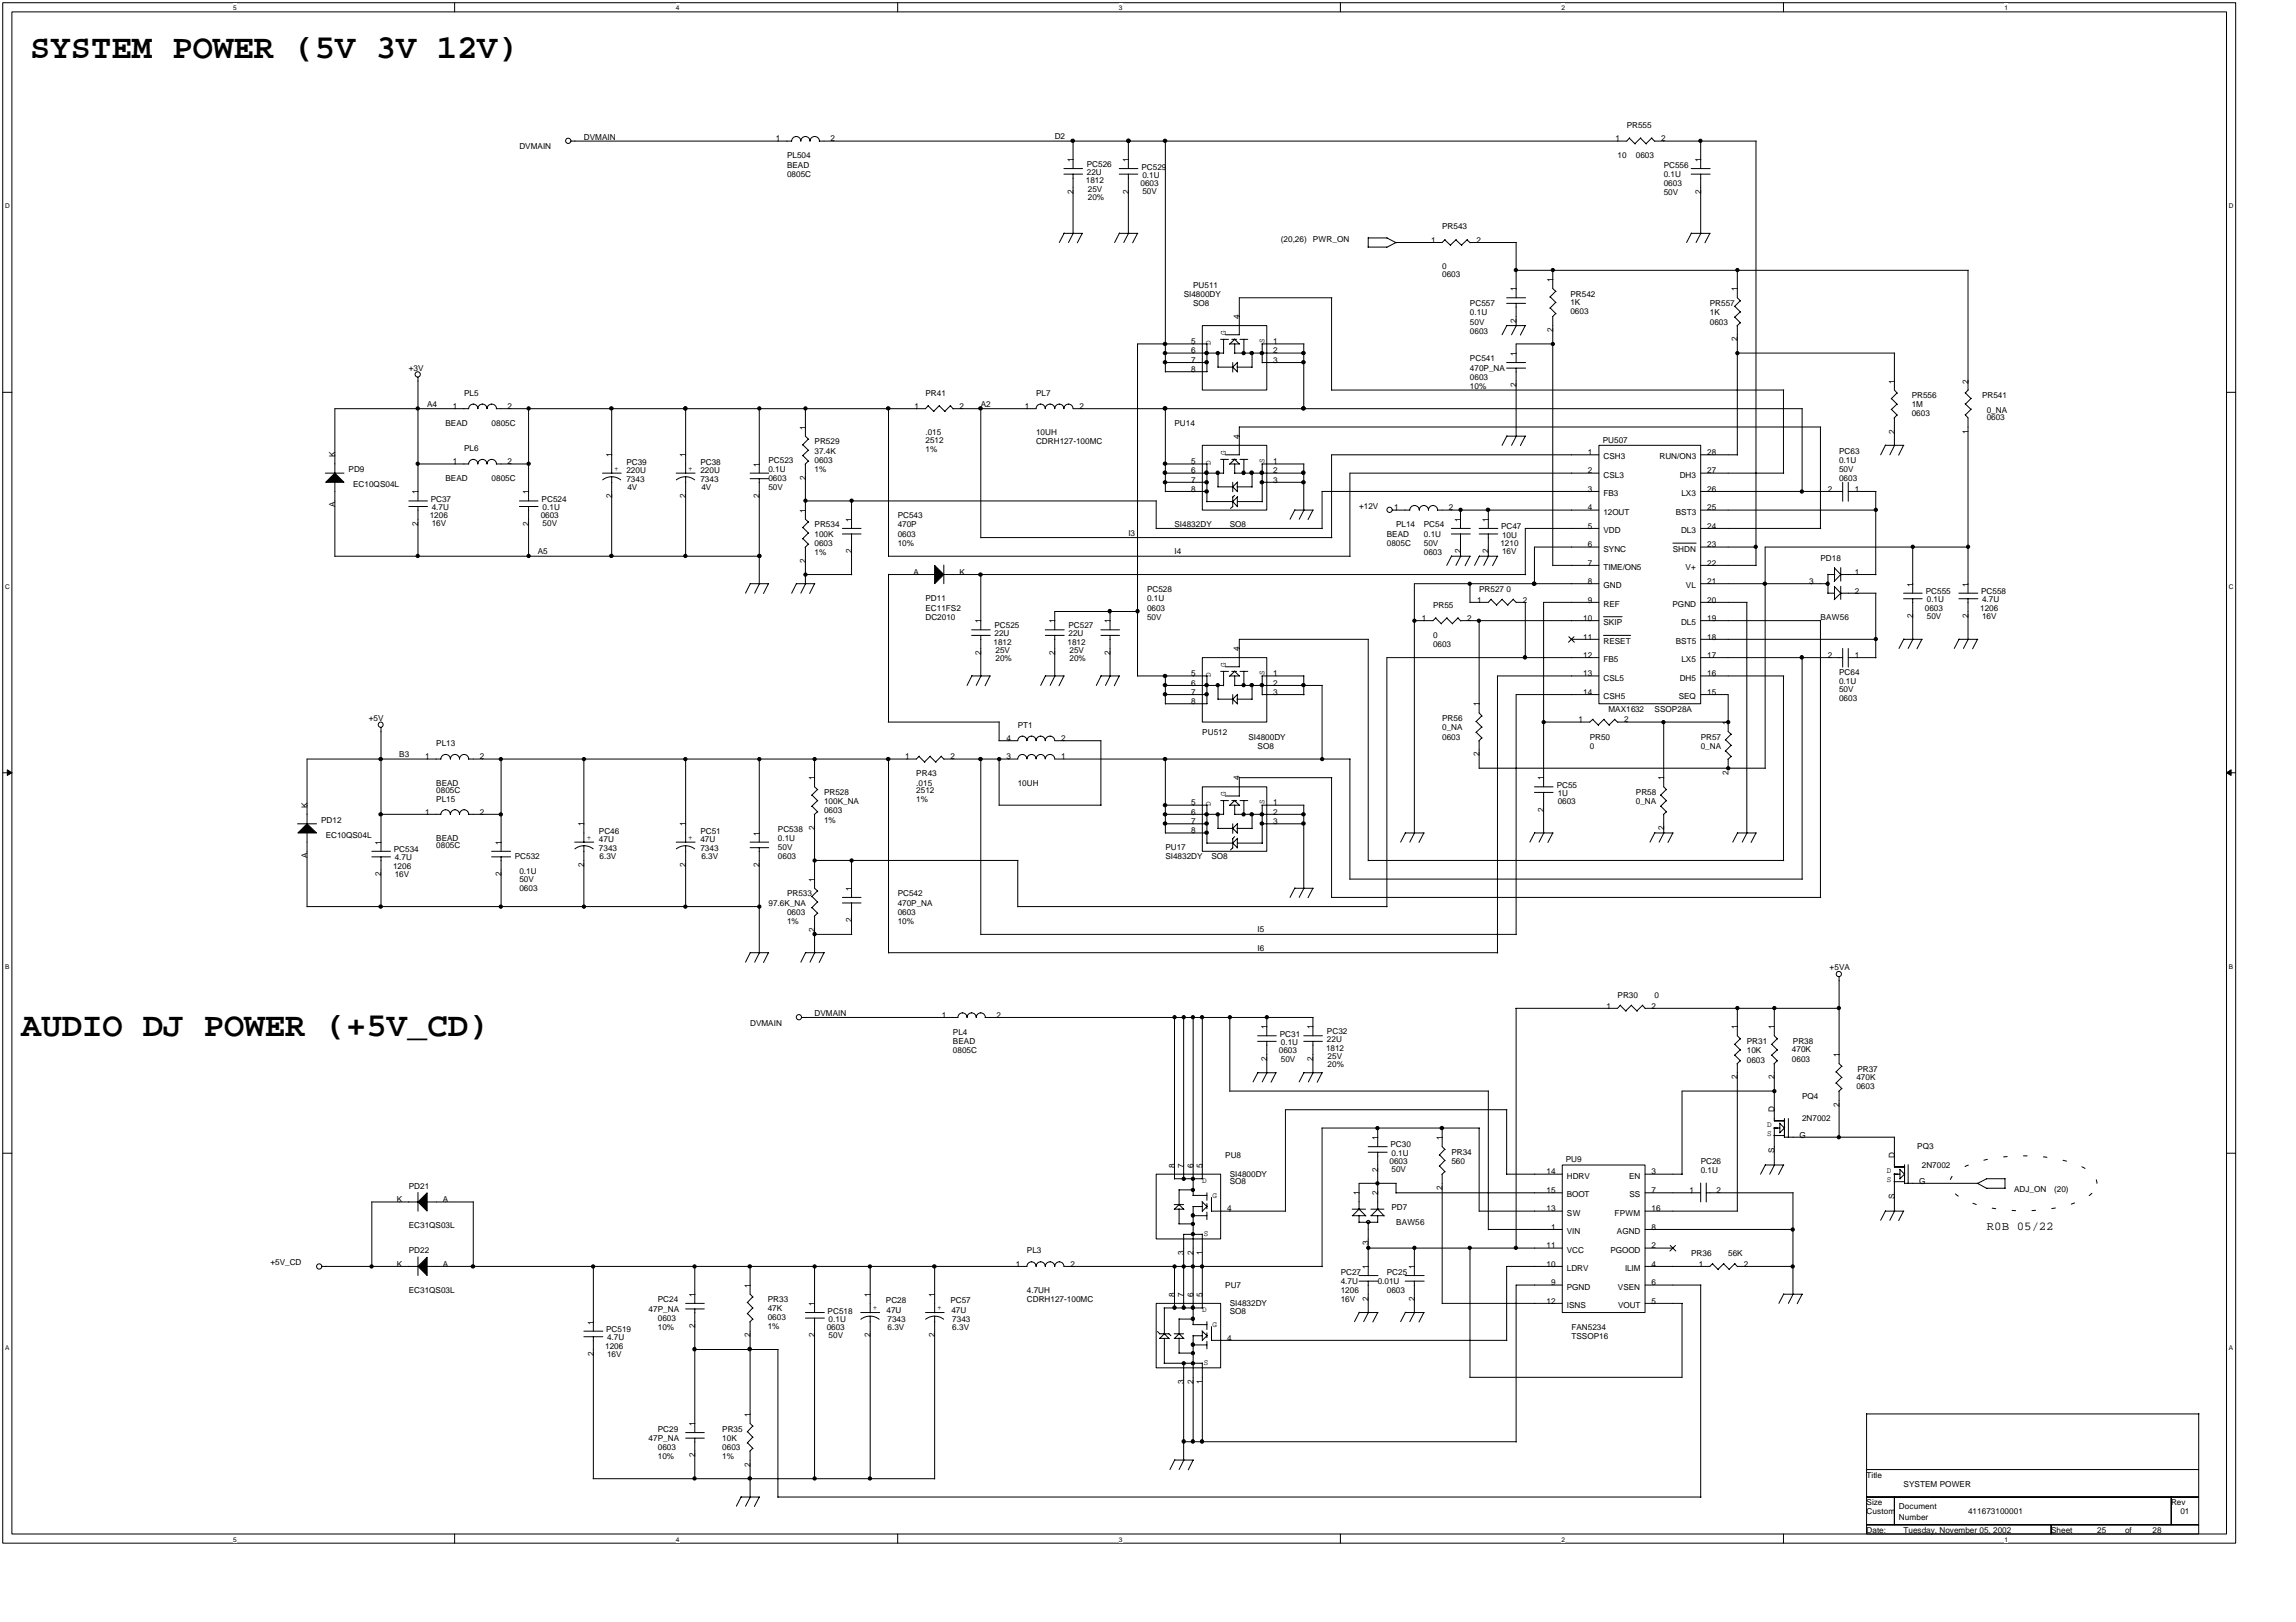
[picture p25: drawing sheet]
<svg xmlns="http://www.w3.org/2000/svg" width="297mm" height="210mm" viewBox="0 0 297 210" stroke-linecap="round" stroke-linejoin="round" font-family="sans-serif">
<defs><g id="words">
<g font-size="4.4">
<text x="3.9" y="7.5">SYSTEM POWER (5V 3V 12V)</text>
<text x="2.7" y="134.1">AUDIO DJ POWER (+5V_CD)</text>
</g>
<text font-size="1.6" x="257" y="159.2">R0B 05/22</text>
<g font-size="1.1">
<text x="210.5" y="16.6">PR555</text>
<text x="67.2" y="19.3">DVMAIN</text>
<text x="75.5" y="18.1">DVMAIN</text>
<text x="100.4" y="18.3">1</text>
<text x="101.8" y="20.5">PL504</text>
<text x="101.8" y="21.7">BEAD</text>
<text x="101.8" y="22.9">0805C</text>
<text x="107.5" y="18.3">2</text>
<text x="136.5" y="18">D2</text>
<text x="138.9" y="21" transform="rotate(-90 138.9 21)">1</text>
<text x="140.5" y="23.7">1812</text>
<text x="140.6" y="21.6">PC526</text>
<text x="140.6" y="22.7">22U</text>
<text x="146" y="21" transform="rotate(-90 146 21)">1</text>
<text x="147.7" y="21.9">PC529</text>
<text x="147.8" y="23">0.1U</text>
<text x="209" y="18.3">1</text>
<text x="209.3" y="20.5">10</text>
<text x="211.6" y="20.5">0603</text>
<text x="214.9" y="18.3">2</text>
<text x="215.2" y="21.7">PC556</text>
<text x="215.2" y="22.9">0.1U</text>
<text x="220.1" y="21" transform="rotate(-90 220.1 21)">1</text>
<text x="138.9" y="25.1" transform="rotate(-90 138.9 25.1)">2</text>
<text x="140.7" y="24.8">25V</text>
<text x="140.7" y="25.9">20%</text>
<text x="146" y="25.1" transform="rotate(-90 146 25.1)">2</text>
<text x="147.5" y="24.1">0603</text>
<text x="147.8" y="25.2">50V</text>
<text x="186.6" y="29.7">PR543</text>
<text x="215.2" y="25.3">50V</text>
<text x="215.2" y="24.1">0603</text>
<text x="220.1" y="25.1" transform="rotate(-90 220.1 25.1)">2</text>
<text x="165.7" y="31.3">(20,26)</text>
<text x="169.9" y="31.3">PWR_ON</text>
<text x="185.1" y="31.4">1</text>
<text x="186.6" y="34.8">0</text>
<text x="186.6" y="35.8">0603</text>
<text x="191" y="31.4">2</text>
<text x="153.1" y="38.4">SI4800DY</text>
<text x="154.4" y="37.2">PU511</text>
<text x="154.4" y="39.6">SO8</text>
<text x="160.4" y="41.3" transform="rotate(-90 160.4 41.3)">4</text>
<text x="190.2" y="39.6">PC557</text>
<text x="190.2" y="40.8">0.1U</text>
<text x="196.2" y="41.8" transform="rotate(-90 196.2 41.8)">2</text>
<text x="196.2" y="37.7" transform="rotate(-90 196.2 37.7)">1</text>
<text x="200.9" y="36.5" transform="rotate(-90 200.9 36.5)">1</text>
<text x="203.2" y="38.4">PR542</text>
<text x="203.2" y="39.5">1K</text>
<text x="203.2" y="40.7">0603</text>
<text x="221.2" y="39.6">PR557</text>
<text x="221.2" y="40.8">1K</text>
<text x="224.8" y="37.7" transform="rotate(-90 224.8 37.7)">1</text>
<text x="52.9" y="48">+3V</text>
<text x="154.1" y="47">7</text>
<text x="154.1" y="45.7">6</text>
<text x="154.1" y="44.5">5</text>
<text x="156.6" y="44.6" transform="rotate(-90 156.6 44.6)">D</text>
<text x="158.6" y="43.3" transform="rotate(-90 158.6 43.3)">G</text>
<text x="163.6" y="44.4" transform="rotate(-90 163.6 44.4)">S</text>
<text x="164.7" y="45.7">2</text>
<text x="164.7" y="47">3</text>
<text x="164.7" y="44.5">1</text>
<text x="190.2" y="46.8">PC541</text>
<text x="190.2" y="48">470P_NA</text>
<text x="190.2" y="42">50V</text>
<text x="190.2" y="43.2">0603</text>
<text x="196.2" y="46.1" transform="rotate(-90 196.2 46.1)">1</text>
<text x="200.9" y="43" transform="rotate(-90 200.9 43)">2</text>
<text x="221.2" y="42">0603</text>
<text x="224.8" y="44.2" transform="rotate(-90 224.8 44.2)">2</text>
<text x="55.3" y="52.7">A4</text>
<text x="58.6" y="52.9">1</text>
<text x="60" y="51.2">PL5</text>
<text x="65.7" y="52.9">2</text>
<text x="118.3" y="52.9">1</text>
<text x="119.7" y="51.2">PR41</text>
<text x="124.1" y="52.9">2</text>
<text x="126.9" y="52.7">A2</text>
<text x="132.6" y="52.9">1</text>
<text x="134" y="51.2">PL7</text>
<text x="139.7" y="52.9">2</text>
<text x="154.1" y="48.1">8</text>
<text x="190.2" y="49.2">0603</text>
<text x="190.2" y="50.3">10%</text>
<text x="196.2" y="50.1" transform="rotate(-90 196.2 50.1)">2</text>
<text x="245.1" y="49.6" transform="rotate(-90 245.1 49.6)">1</text>
<text x="247.3" y="51.5">PR556</text>
<text x="247.3" y="52.6">1M</text>
<text x="247.3" y="53.8">0603</text>
<text x="254.6" y="49.6" transform="rotate(-90 254.6 49.6)">2</text>
<text x="256.4" y="51.5">PR541</text>
<text x="257" y="53.4">0_NA</text>
<text x="43.4" y="59.2" transform="rotate(-90 43.4 59.2)">K</text>
<text x="57.6" y="55.1">BEAD</text>
<text x="60" y="58.3">PL6</text>
<text x="63.6" y="55.1">0805C</text>
<text x="79.2" y="59.2" transform="rotate(-90 79.2 59.2)">1</text>
<text x="88.7" y="59.2" transform="rotate(-90 88.7 59.2)">1</text>
<text x="99.4" y="59.9">PC523</text>
<text x="104.2" y="55.6" transform="rotate(-90 104.2 55.6)">1</text>
<text x="105.4" y="57.5">PR529</text>
<text x="105.4" y="58.7">37.4K</text>
<text x="105.4" y="59.9">0603</text>
<text x="119.7" y="56.3">.015</text>
<text x="119.7" y="57.3">2512</text>
<text x="119.7" y="58.5">1%</text>
<text x="134" y="56.3">10UH</text>
<text x="134" y="57.5">CDRH127-100MC</text>
<text x="151.9" y="55.1">PU14</text>
<text x="158.6" y="58.9" transform="rotate(-90 158.6 58.9)">G</text>
<text x="160.4" y="56.8" transform="rotate(-90 160.4 56.8)">4</text>
<text x="163.6" y="59.9" transform="rotate(-90 163.6 59.9)">S</text>
<text x="205.4" y="58.9">1</text>
<text x="207.4" y="57.4">PU507</text>
<text x="207.4" y="59.5">CSH3</text>
<text x="214.7" y="59.5">RUN/ON3</text>
<text x="220.9" y="58.9">28</text>
<text x="237.9" y="58.7">PC63</text>
<text x="237.9" y="59.9">0.1U</text>
<text x="245.1" y="56.1" transform="rotate(-90 245.1 56.1)">2</text>
<text x="254.6" y="56.1" transform="rotate(-90 254.6 56.1)">1</text>
<text x="257" y="54.4">0603</text>
<text x="43.4" y="65.6" transform="rotate(-90 43.4 65.6)">A</text>
<text x="45.1" y="61.1">PD9</text>
<text x="45.7" y="63">EC10QS04L</text>
<text x="54.1" y="64" transform="rotate(-90 54.1 64)">1</text>
<text x="55.7" y="64.9">PC37</text>
<text x="55.9" y="66">4.7U</text>
<text x="57.6" y="62.3">BEAD</text>
<text x="58.6" y="60.1">1</text>
<text x="63.6" y="62.3">0805C</text>
<text x="65.7" y="60.1">2</text>
<text x="68.4" y="64" transform="rotate(-90 68.4 64)">1</text>
<text x="70.1" y="64.9">PC524</text>
<text x="70.2" y="66">0.1U</text>
<text x="79.2" y="64.4" transform="rotate(-90 79.2 64.4)">2</text>
<text x="79.5" y="60.9">+</text>
<text x="81" y="60.1">PC39</text>
<text x="81" y="61.2">220U</text>
<text x="81" y="62.4">7343</text>
<text x="81.2" y="63.5">4V</text>
<text x="88.7" y="64.4" transform="rotate(-90 88.7 64.4)">2</text>
<text x="89" y="60.9">+</text>
<text x="90.6" y="60.1">PC38</text>
<text x="90.6" y="61.2">220U</text>
<text x="90.6" y="62.4">7343</text>
<text x="90.7" y="63.5">4V</text>
<text x="98.3" y="64.4" transform="rotate(-90 98.3 64.4)">2</text>
<text x="98.3" y="60.4" transform="rotate(-90 98.3 60.4)">1</text>
<text x="99.4" y="61.1">0.1U</text>
<text x="99.4" y="63.5">50V</text>
<text x="99.4" y="62.3">0603</text>
<text x="104.2" y="62.1" transform="rotate(-90 104.2 62.1)">2</text>
<text x="105.4" y="61.1">1%</text>
<text x="154.1" y="63.6">8</text>
<text x="154.1" y="62.5">7</text>
<text x="154.1" y="61.3">6</text>
<text x="154.1" y="60.1">5</text>
<text x="156.6" y="60.2" transform="rotate(-90 156.6 60.2)">D</text>
<text x="164.7" y="61.3">2</text>
<text x="164.7" y="62.5">3</text>
<text x="164.7" y="60.1">1</text>
<text x="175.8" y="65.9">+12V</text>
<text x="205.4" y="61.3">2</text>
<text x="205.4" y="63.6">3</text>
<text x="207.4" y="61.8">CSL3</text>
<text x="207.4" y="64.2">FB3</text>
<text x="217.3" y="61.8">DH3</text>
<text x="217.5" y="64.2">LX3</text>
<text x="220.9" y="61.3">27</text>
<text x="220.9" y="63.6">26</text>
<text x="236.5" y="63.6">2</text>
<text x="237.9" y="61.1">50V</text>
<text x="237.9" y="62.3">0603</text>
<text x="240" y="63.6">1</text>
<text x="54.1" y="68" transform="rotate(-90 54.1 68)">2</text>
<text x="55.6" y="67.1">1206</text>
<text x="55.9" y="68.1">16V</text>
<text x="68.4" y="68" transform="rotate(-90 68.4 68)">2</text>
<text x="69.6" y="71.7">A5</text>
<text x="69.9" y="67.1">0603</text>
<text x="70.2" y="68.1">50V</text>
<text x="104.2" y="66.4" transform="rotate(-90 104.2 66.4)">1</text>
<text x="105.4" y="68.3">PR534</text>
<text x="105.4" y="69.4">100K</text>
<text x="105.4" y="70.6">0603</text>
<text x="105.4" y="71.9">1%</text>
<text x="110.2" y="71.6" transform="rotate(-90 110.2 71.6)">2</text>
<text x="110.2" y="67.5" transform="rotate(-90 110.2 67.5)">1</text>
<text x="116.1" y="67.1">PC543</text>
<text x="116.1" y="68.3">470P</text>
<text x="116.1" y="69.4">0603</text>
<text x="116.1" y="70.6">10%</text>
<text x="146" y="69.3">I3</text>
<text x="151.9" y="71.7">I4</text>
<text x="151.9" y="68.3">SI4832DY</text>
<text x="159.1" y="68.3">SO8</text>
<text x="179.4" y="69.4">BEAD</text>
<text x="179.4" y="70.6">0805C</text>
<text x="180.4" y="66.1">1</text>
<text x="180.6" y="68.3">PL14</text>
<text x="184.2" y="68.3">PC54</text>
<text x="184.2" y="69.4">0.1U</text>
<text x="184.2" y="70.6">50V</text>
<text x="184.2" y="71.9">0603</text>
<text x="187.4" y="66.1">2</text>
<text x="189" y="71.6" transform="rotate(-90 189 71.6)">2</text>
<text x="189" y="67.5" transform="rotate(-90 189 67.5)">1</text>
<text x="192.6" y="71.6" transform="rotate(-90 192.6 71.6)">2</text>
<text x="192.6" y="67.5" transform="rotate(-90 192.6 67.5)">1</text>
<text x="194.1" y="70.6">1210</text>
<text x="194.2" y="68.5">PC47</text>
<text x="194.3" y="69.6">10U</text>
<text x="194.3" y="71.7">16V</text>
<text x="205.4" y="70.8">6</text>
<text x="205.4" y="66.1">4</text>
<text x="205.4" y="68.4">5</text>
<text x="207.4" y="66.6">12OUT</text>
<text x="207.4" y="69">VDD</text>
<text x="207.4" y="71.4">SYNC</text>
<text x="216.4" y="71.4">SHDN</text>
<text x="216.8" y="66.6">BST3</text>
<text x="217.5" y="69">DL3</text>
<text x="220.9" y="66.1">25</text>
<text x="220.9" y="68.4">24</text>
<text x="220.9" y="70.8">23</text>
<text x="104.2" y="72.8" transform="rotate(-90 104.2 72.8)">2</text>
<text x="118.2" y="74.4">A</text>
<text x="119.7" y="77.8">PD11</text>
<text x="124.1" y="74.4">K</text>
<text x="148.4" y="76.6">PC528</text>
<text x="148.4" y="77.8">0.1U</text>
<text x="191.1" y="78">1</text>
<text x="191.4" y="76.6">PR527 0</text>
<text x="197" y="78">2</text>
<text x="205.4" y="78">9</text>
<text x="205.4" y="75.6">8</text>
<text x="205.4" y="73.2">7</text>
<text x="207.4" y="73.8">TIME/ON5</text>
<text x="207.4" y="76.1">GND</text>
<text x="218.1" y="73.8">V+</text>
<text x="218.1" y="76.1">VL</text>
<text x="220.9" y="75.6">21</text>
<text x="220.9" y="78">20</text>
<text x="220.9" y="73.2">22</text>
<text x="234.1" y="75.6">3</text>
<text x="235.5" y="72.7">PD18</text>
<text x="240" y="76.8">2</text>
<text x="240" y="74.4">1</text>
<text x="247.5" y="75.9" transform="rotate(-90 247.5 75.9)">1</text>
<text x="249.1" y="76.8">PC555</text>
<text x="249.3" y="77.9">0.1U</text>
<text x="254.6" y="75.9" transform="rotate(-90 254.6 75.9)">1</text>
<text x="256.3" y="76.8">PC558</text>
<text x="256.4" y="77.9">4.7U</text>
<text x="119.7" y="79">EC11FS2</text>
<text x="119.7" y="80.2">DC2010</text>
<text x="126.9" y="80.7" transform="rotate(-90 126.9 80.7)">1</text>
<text x="128.5" y="83.4">1812</text>
<text x="128.7" y="81.3">PC525</text>
<text x="128.7" y="82.4">22U</text>
<text x="136.5" y="80.7" transform="rotate(-90 136.5 80.7)">1</text>
<text x="138.1" y="83.4">1812</text>
<text x="138.2" y="81.3">PC527</text>
<text x="138.2" y="82.4">22U</text>
<text x="143.7" y="80.7" transform="rotate(-90 143.7 80.7)">1</text>
<text x="148.4" y="80.2">50V</text>
<text x="148.4" y="79">0603</text>
<text x="184" y="80.4">1</text>
<text x="185.4" y="78.6">PR55</text>
<text x="185.4" y="82.6">0</text>
<text x="185.4" y="83.8">0603</text>
<text x="189.8" y="80.4">2</text>
<text x="204.8" y="82.8">11</text>
<text x="204.8" y="80.4">10</text>
<text x="207.4" y="83.3">RESET</text>
<text x="207.4" y="78.5">REF</text>
<text x="207.4" y="80.9">SKIP</text>
<text x="216.4" y="78.5">PGND</text>
<text x="216.8" y="83.3">BST5</text>
<text x="217.5" y="80.9">DL5</text>
<text x="220.9" y="82.8">18</text>
<text x="220.9" y="80.4">19</text>
<text x="235.5" y="80.2">BAW56</text>
<text x="247.5" y="80" transform="rotate(-90 247.5 80)">2</text>
<text x="249" y="79">0603</text>
<text x="249.3" y="80.1">50V</text>
<text x="254.6" y="80" transform="rotate(-90 254.6 80)">2</text>
<text x="256.2" y="79">1206</text>
<text x="256.4" y="80.1">16V</text>
<text x="126.9" y="84.8" transform="rotate(-90 126.9 84.8)">2</text>
<text x="128.8" y="84.5">25V</text>
<text x="128.8" y="85.6">20%</text>
<text x="136.5" y="84.8" transform="rotate(-90 136.5 84.8)">2</text>
<text x="138.4" y="84.5">25V</text>
<text x="138.4" y="85.6">20%</text>
<text x="143.7" y="84.8" transform="rotate(-90 143.7 84.8)">2</text>
<text x="154.1" y="89.9">7</text>
<text x="154.1" y="88.7">6</text>
<text x="154.1" y="87.5">5</text>
<text x="156.6" y="87.6" transform="rotate(-90 156.6 87.6)">D</text>
<text x="158.6" y="86.3" transform="rotate(-90 158.6 86.3)">G</text>
<text x="160.4" y="84.3" transform="rotate(-90 160.4 84.3)">4</text>
<text x="163.6" y="87.4" transform="rotate(-90 163.6 87.4)">S</text>
<text x="164.7" y="88.7">2</text>
<text x="164.7" y="89.9">3</text>
<text x="164.7" y="87.5">1</text>
<text x="204.8" y="85.1">12</text>
<text x="204.8" y="89.9">14</text>
<text x="204.8" y="87.5">13</text>
<text x="207.4" y="88.1">CSL5</text>
<text x="207.4" y="85.7">FB5</text>
<text x="217.3" y="88.1">DH5</text>
<text x="217.5" y="85.7">LX5</text>
<text x="220.9" y="89.9">15</text>
<text x="220.9" y="87.5">16</text>
<text x="220.9" y="85.1">17</text>
<text x="236.5" y="85.1">2</text>
<text x="237.9" y="87.3">PC64</text>
<text x="237.9" y="88.5">0.1U</text>
<text x="237.9" y="89.5">50V</text>
<text x="240" y="85.1">1</text>
<text x="47.7" y="93.3">+5V</text>
<text x="130.2" y="95.9">4</text>
<text x="131.7" y="94.2">PT1</text>
<text x="137.3" y="95.9">2</text>
<text x="154.1" y="91.1">8</text>
<text x="155.5" y="95.1">PU512</text>
<text x="161.5" y="95.7">SI4800DY</text>
<text x="186.6" y="93.3">PR56</text>
<text x="186.6" y="94.5">0_NA</text>
<text x="186.6" y="95.7">0603</text>
<text x="191.4" y="91.4" transform="rotate(-90 191.4 91.4)">1</text>
<text x="204.2" y="93.5">1</text>
<text x="205.7" y="95.7">PR50</text>
<text x="207.4" y="90.5">CSH5</text>
<text x="208.1" y="92.1">MAX1632</text>
<text x="210.1" y="93.5">2</text>
<text x="214.1" y="92.1">SSOP28A</text>
<text x="217.2" y="90.5">SEQ</text>
<text x="220" y="95.7">PR57</text>
<text x="223.6" y="93.8" transform="rotate(-90 223.6 93.8)">1</text>
<text x="237.9" y="90.7">0603</text>
<text x="51.7" y="98">B3</text>
<text x="55" y="98.3">1</text>
<text x="56.4" y="96.5">PL13</text>
<text x="56.4" y="101.7">BEAD</text>
<text x="62.1" y="98.3">2</text>
<text x="105.4" y="101" transform="rotate(-90 105.4 101)">1</text>
<text x="117.1" y="98.3">1</text>
<text x="118.5" y="100.5">PR43</text>
<text x="118.5" y="101.7">.015</text>
<text x="123" y="98.3">2</text>
<text x="130.2" y="98.3">3</text>
<text x="131.7" y="101.7">10UH</text>
<text x="137.3" y="98.3">1</text>
<text x="160.4" y="101" transform="rotate(-90 160.4 101)">4</text>
<text x="162.7" y="96.9">SO8</text>
<text x="191.4" y="97.9" transform="rotate(-90 191.4 97.9)">2</text>
<text x="199.7" y="101" transform="rotate(-90 199.7 101)">1</text>
<text x="201.4" y="101.9">PC55</text>
<text x="205.7" y="96.9">0</text>
<text x="215.3" y="101" transform="rotate(-90 215.3 101)">1</text>
<text x="220" y="96.9">0_NA</text>
<text x="223.6" y="100.3" transform="rotate(-90 223.6 100.3)">2</text>
<text x="39.8" y="104.5" transform="rotate(-90 39.8 104.5)">K</text>
<text x="41.5" y="106.4">PD12</text>
<text x="55" y="105.4">1</text>
<text x="56.4" y="103.7">PL15</text>
<text x="56.4" y="102.6">0805C</text>
<text x="62.1" y="105.4">2</text>
<text x="75.6" y="106.9" transform="rotate(-90 75.6 106.9)">1</text>
<text x="77.5" y="107.9">PC46</text>
<text x="88.7" y="106.9" transform="rotate(-90 88.7 106.9)">1</text>
<text x="90.6" y="107.9">PC51</text>
<text x="100.6" y="107.7">PC538</text>
<text x="105.4" y="107.4" transform="rotate(-90 105.4 107.4)">2</text>
<text x="106.6" y="102.9">PR528</text>
<text x="106.6" y="104.1">100K_NA</text>
<text x="106.6" y="105.3">0603</text>
<text x="106.6" y="106.4">1%</text>
<text x="118.5" y="102.6">2512</text>
<text x="118.5" y="103.8">1%</text>
<text x="154.1" y="107.8">8</text>
<text x="154.1" y="106.7">7</text>
<text x="154.1" y="105.4">6</text>
<text x="154.1" y="104.2">5</text>
<text x="156.6" y="104.3" transform="rotate(-90 156.6 104.3)">D</text>
<text x="158.6" y="103" transform="rotate(-90 158.6 103)">G</text>
<text x="163.6" y="104.1" transform="rotate(-90 163.6 104.1)">S</text>
<text x="164.7" y="105.4">2</text>
<text x="164.7" y="106.7">3</text>
<text x="164.7" y="104.2">1</text>
<text x="199.7" y="105" transform="rotate(-90 199.7 105)">2</text>
<text x="201.5" y="103">1U</text>
<text x="201.5" y="104.1">0603</text>
<text x="211.6" y="102.9">PR58</text>
<text x="211.6" y="104.1">0_NA</text>
<text x="215.3" y="107.4" transform="rotate(-90 215.3 107.4)">2</text>
<text x="39.8" y="111" transform="rotate(-90 39.8 111)">A</text>
<text x="42.1" y="108.4">EC10QS04L</text>
<text x="49.3" y="113.4" transform="rotate(-90 49.3 113.4)">2</text>
<text x="49.3" y="109.3" transform="rotate(-90 49.3 109.3)">1</text>
<text x="50.9" y="112.4">1206</text>
<text x="50.9" y="110.3">PC534</text>
<text x="51.1" y="111.4">4.7U</text>
<text x="51.1" y="113.5">16V</text>
<text x="56.4" y="108.9">BEAD</text>
<text x="56.4" y="109.8">0805C</text>
<text x="64.9" y="113.4" transform="rotate(-90 64.9 113.4)">2</text>
<text x="64.9" y="109.3" transform="rotate(-90 64.9 109.3)">1</text>
<text x="66.6" y="111.2">PC532</text>
<text x="67.2" y="113.1">0.1U</text>
<text x="75.6" y="112.2" transform="rotate(-90 75.6 112.2)">2</text>
<text x="75.9" y="108.7">+</text>
<text x="77.5" y="109">47U</text>
<text x="77.5" y="110.2">7343</text>
<text x="77.6" y="111.2">6.3V</text>
<text x="88.7" y="112.2" transform="rotate(-90 88.7 112.2)">2</text>
<text x="89" y="108.7">+</text>
<text x="90.6" y="109">47U</text>
<text x="90.6" y="110.2">7343</text>
<text x="90.7" y="111.2">6.3V</text>
<text x="98.3" y="112.2" transform="rotate(-90 98.3 112.2)">2</text>
<text x="98.3" y="108.1" transform="rotate(-90 98.3 108.1)">1</text>
<text x="100.6" y="108.9">0.1U</text>
<text x="100.6" y="110">50V</text>
<text x="100.6" y="111.2">0603</text>
<text x="150.8" y="110">PU17</text>
<text x="150.8" y="111.2">SI4832DY</text>
<text x="156.7" y="111.2">SO8</text>
<text x="67.2" y="114.1">50V</text>
<text x="67.2" y="115.3">0603</text>
<text x="99.4" y="117.2">97.6K_NA</text>
<text x="101.8" y="116">PR533</text>
<text x="101.8" y="118.4">0603</text>
<text x="101.8" y="119.6">1%</text>
<text x="105.4" y="114.1" transform="rotate(-90 105.4 114.1)">1</text>
<text x="110.2" y="119.4" transform="rotate(-90 110.2 119.4)">2</text>
<text x="110.2" y="115.3" transform="rotate(-90 110.2 115.3)">1</text>
<text x="116.1" y="116">PC542</text>
<text x="116.1" y="117.2">470P_NA</text>
<text x="116.1" y="118.4">0603</text>
<text x="116.1" y="119.6">10%</text>
<text x="105.4" y="120.6" transform="rotate(-90 105.4 120.6)">2</text>
<text x="162.7" y="123">I6</text>
<text x="162.7" y="120.7">I5</text>
<text x="236.7" y="125.6">+5VA</text>
<text x="105.4" y="131.5">DVMAIN</text>
<text x="121.8" y="131.7">1</text>
<text x="128.9" y="131.7">2</text>
<text x="207.8" y="130.5">1</text>
<text x="209.3" y="129.1">PR30</text>
<text x="213.7" y="130.5">2</text>
<text x="214.1" y="129.1">0</text>
<text x="97" y="132.7">DVMAIN</text>
<text x="123.3" y="133.9">PL4</text>
<text x="123.3" y="135.1">BEAD</text>
<text x="123.3" y="136.3">0805C</text>
<text x="163.9" y="137.3" transform="rotate(-90 163.9 137.3)">2</text>
<text x="163.9" y="133.2" transform="rotate(-90 163.9 133.2)">1</text>
<text x="165.5" y="136.3">0603</text>
<text x="165.6" y="134.2">PC31</text>
<text x="165.7" y="135.2">0.1U</text>
<text x="165.7" y="137.4">50V</text>
<text x="169.9" y="137.3" transform="rotate(-90 169.9 137.3)">2</text>
<text x="169.9" y="133.2" transform="rotate(-90 169.9 133.2)">1</text>
<text x="171.5" y="135.9">1812</text>
<text x="171.7" y="133.8">PC32</text>
<text x="171.7" y="134.9">22U</text>
<text x="171.8" y="137">25V</text>
<text x="224.8" y="133.2" transform="rotate(-90 224.8 133.2)">1</text>
<text x="226" y="135.1">PR31</text>
<text x="226" y="136.3">10K</text>
<text x="226" y="137.5">0603</text>
<text x="229.6" y="133.2" transform="rotate(-90 229.6 133.2)">1</text>
<text x="231.8" y="136.2">470K</text>
<text x="231.8" y="137.4">0603</text>
<text x="232" y="135.1">PR38</text>
<text x="238" y="136.8" transform="rotate(-90 238 136.8)">1</text>
<text x="171.8" y="138.1">20%</text>
<text x="224.8" y="139.7" transform="rotate(-90 224.8 139.7)">2</text>
<text x="229.6" y="143.9" transform="rotate(-90 229.6 143.9)">D</text>
<text x="229.6" y="139.7" transform="rotate(-90 229.6 139.7)">2</text>
<text x="233.1" y="142.3">PQ4</text>
<text x="238" y="143.2" transform="rotate(-90 238 143.2)">2</text>
<text x="240.2" y="139.8">470K</text>
<text x="240.2" y="140.9">0603</text>
<text x="240.3" y="138.7">PR37</text>
<text x="158.5" y="149.9">PU8</text>
<text x="178.3" y="147.5" transform="rotate(-90 178.3 147.5)">1</text>
<text x="179.9" y="148.5">PC30</text>
<text x="180" y="149.5">0.1U</text>
<text x="186.6" y="147.5" transform="rotate(-90 186.6 147.5)">1</text>
<text x="187.8" y="149.5">PR34</text>
<text x="228.6" y="145.8">D</text>
<text x="228.6" y="147">S</text>
<text x="229.6" y="149.2" transform="rotate(-90 229.6 149.2)">S</text>
<text x="232.8" y="147.2">G</text>
<text x="233.1" y="145.1">2N7002</text>
<text x="245.1" y="149.9" transform="rotate(-90 245.1 149.9)">D</text>
<text x="248" y="148.7">PQ3</text>
<text x="51.3" y="155.6">K</text>
<text x="52.9" y="153.9">PD21</text>
<text x="57.3" y="155.6">A</text>
<text x="152" y="151.1" transform="rotate(-90 152 151.1)">8</text>
<text x="153.2" y="151.1" transform="rotate(-90 153.2 151.1)">7</text>
<text x="154.4" y="151.1" transform="rotate(-90 154.4 151.1)">6</text>
<text x="155.5" y="153.1">D</text>
<text x="155.6" y="151.1" transform="rotate(-90 155.6 151.1)">5</text>
<text x="156.9" y="155">G</text>
<text x="159.1" y="152.3">SI4800DY</text>
<text x="159.1" y="153.3">SO8</text>
<text x="175.9" y="154.7" transform="rotate(-90 175.9 154.7)">1</text>
<text x="178.3" y="154.7" transform="rotate(-90 178.3 154.7)">2</text>
<text x="178.3" y="151.6" transform="rotate(-90 178.3 151.6)">2</text>
<text x="179.8" y="150.6">0603</text>
<text x="180" y="151.7">50V</text>
<text x="186.6" y="154" transform="rotate(-90 186.6 154)">2</text>
<text x="187.8" y="150.6">560</text>
<text x="200.1" y="152">14</text>
<text x="200.1" y="154.4">15</text>
<text x="202.6" y="150.4">PU9</text>
<text x="202.7" y="152.5">HDRV</text>
<text x="202.7" y="155">BOOT</text>
<text x="210.7" y="152.5">EN</text>
<text x="210.8" y="155">SS</text>
<text x="213.7" y="152">3</text>
<text x="213.7" y="154.4">7</text>
<text x="218.6" y="154.4">1</text>
<text x="220" y="150.6">PC26</text>
<text x="220" y="151.8">0.1U</text>
<text x="222.1" y="154.4">2</text>
<text x="244.1" y="151.8">D</text>
<text x="244.1" y="152.9">S</text>
<text x="245.1" y="155.2" transform="rotate(-90 245.1 155.2)">S</text>
<text x="248.3" y="153.2">G</text>
<text x="248.6" y="151.1">2N7002</text>
<text x="260.6" y="154.2">ADJ_ON</text>
<text x="265.7" y="154.2">(20)</text>
<text x="52.9" y="159">EC31QS03L</text>
<text x="155.8" y="160">S</text>
<text x="158.8" y="156.8">4</text>
<text x="177.1" y="161.1" transform="rotate(-90 177.1 161.1)">3</text>
<text x="180" y="156.6">PD7</text>
<text x="180.6" y="158.5">BAW56</text>
<text x="200.1" y="161.6">11</text>
<text x="200.1" y="156.8">13</text>
<text x="200.7" y="159.1">1</text>
<text x="202.7" y="159.7">VIN</text>
<text x="202.7" y="157.3">SW</text>
<text x="208.9" y="157.3">FPWM</text>
<text x="209.2" y="159.7">AGND</text>
<text x="213.7" y="161.6">2</text>
<text x="213.7" y="159.1">8</text>
<text x="213.7" y="156.8">16</text>
<text x="35" y="163.8">+5V_CD</text>
<text x="51.3" y="163.9">K</text>
<text x="52.9" y="162.2">PD22</text>
<text x="52.9" y="167.4">EC31QS03L</text>
<text x="57.3" y="163.9">A</text>
<text x="89.9" y="167.8" transform="rotate(-90 89.9 167.8)">1</text>
<text x="97.1" y="166.6" transform="rotate(-90 97.1 166.6)">1</text>
<text x="112.6" y="167.8" transform="rotate(-90 112.6 167.8)">1</text>
<text x="121" y="167.8" transform="rotate(-90 121 167.8)">1</text>
<text x="131.4" y="163.9">1</text>
<text x="132.9" y="162.2">PL3</text>
<text x="132.9" y="167.4">4.7UH</text>
<text x="138.5" y="163.9">2</text>
<text x="152" y="167.8" transform="rotate(-90 152 167.8)">8</text>
<text x="153.2" y="167.8" transform="rotate(-90 153.2 167.8)">7</text>
<text x="153.2" y="162.4" transform="rotate(-90 153.2 162.4)">3</text>
<text x="154.4" y="167.8" transform="rotate(-90 154.4 167.8)">6</text>
<text x="154.4" y="162.4" transform="rotate(-90 154.4 162.4)">2</text>
<text x="155.6" y="167.8" transform="rotate(-90 155.6 167.8)">5</text>
<text x="155.6" y="162.4" transform="rotate(-90 155.6 162.4)">1</text>
<text x="158.5" y="166.6">PU7</text>
<text x="173.5" y="164.9">PC27</text>
<text x="173.5" y="166.1">4.7U</text>
<text x="173.5" y="167.4">1206</text>
<text x="177.1" y="164.2" transform="rotate(-90 177.1 164.2)">1</text>
<text x="178.2" y="166.1">0.01U</text>
<text x="179.4" y="164.9">PC25</text>
<text x="179.4" y="167.4">0603</text>
<text x="183" y="164.2" transform="rotate(-90 183 164.2)">1</text>
<text x="200.1" y="163.9">10</text>
<text x="200.7" y="166.3">9</text>
<text x="202.7" y="166.9">PGND</text>
<text x="202.7" y="164.5">LDRV</text>
<text x="202.7" y="162.1">VCC</text>
<text x="208.3" y="162.1">PGOOD</text>
<text x="209.3" y="166.9">VSEN</text>
<text x="210.2" y="164.5">ILIM</text>
<text x="213.7" y="163.9">4</text>
<text x="213.7" y="166.3">6</text>
<text x="218.8" y="162.6">PR36</text>
<text x="219.8" y="163.9">1</text>
<text x="223.6" y="162.6">56K</text>
<text x="225.6" y="163.9">2</text>
<text x="76.8" y="171.4" transform="rotate(-90 76.8 171.4)">1</text>
<text x="78.4" y="172.4">PC519</text>
<text x="78.5" y="173.4">4.7U</text>
<text x="83.9" y="169.7">47P_NA</text>
<text x="85.1" y="168.5">PC24</text>
<text x="85.1" y="170.9">0603</text>
<text x="85.1" y="172.1">10%</text>
<text x="89.9" y="171.9" transform="rotate(-90 89.9 171.9)">2</text>
<text x="97.1" y="173.1" transform="rotate(-90 97.1 173.1)">2</text>
<text x="99.3" y="168.5">PR33</text>
<text x="99.3" y="169.6">47K</text>
<text x="99.3" y="170.8">0603</text>
<text x="99.3" y="172">1%</text>
<text x="105.4" y="173.1" transform="rotate(-90 105.4 173.1)">2</text>
<text x="105.4" y="169" transform="rotate(-90 105.4 169)">1</text>
<text x="106.9" y="172.1">0603</text>
<text x="107.1" y="170">PC518</text>
<text x="107.2" y="171">0.1U</text>
<text x="107.2" y="173.2">50V</text>
<text x="112.6" y="173.1" transform="rotate(-90 112.6 173.1)">2</text>
<text x="112.9" y="169.5">+</text>
<text x="114.6" y="168.7">PC28</text>
<text x="114.7" y="169.9">47U</text>
<text x="114.8" y="172.1">6.3V</text>
<text x="114.8" y="171">7343</text>
<text x="121" y="173.1" transform="rotate(-90 121 173.1)">2</text>
<text x="121.3" y="169.5">+</text>
<text x="123" y="168.7">PC57</text>
<text x="123.1" y="169.9">47U</text>
<text x="123.2" y="172.1">6.3V</text>
<text x="123.2" y="171">7343</text>
<text x="132.9" y="168.5">CDRH127-100MC</text>
<text x="155.5" y="169.8">D</text>
<text x="156.9" y="171.7">G</text>
<text x="158.8" y="173.5">4</text>
<text x="159.1" y="169">SI4832DY</text>
<text x="159.1" y="170">SO8</text>
<text x="173.5" y="168.5">16V</text>
<text x="177.1" y="168.3" transform="rotate(-90 177.1 168.3)">2</text>
<text x="183" y="168.3" transform="rotate(-90 183 168.3)">2</text>
<text x="200.1" y="168.7">12</text>
<text x="202.7" y="169.3">ISNS</text>
<text x="203.3" y="172.1">FAN5234</text>
<text x="203.3" y="173.3">TSSOP16</text>
<text x="209.4" y="169.3">VOUT</text>
<text x="213.7" y="168.7">5</text>
<text x="76.8" y="175.5" transform="rotate(-90 76.8 175.5)">2</text>
<text x="78.3" y="174.5">1206</text>
<text x="78.5" y="175.6">16V</text>
<text x="153.2" y="179" transform="rotate(-90 153.2 179)">3</text>
<text x="154.4" y="179" transform="rotate(-90 154.4 179)">2</text>
<text x="155.6" y="179" transform="rotate(-90 155.6 179)">1</text>
<text x="155.8" y="176.7">S</text>
<text x="85.1" y="185.3">PC29</text>
<text x="89.9" y="184.5" transform="rotate(-90 89.9 184.5)">1</text>
<text x="93.4" y="185.3">PR35</text>
<text x="97.1" y="183.4" transform="rotate(-90 97.1 183.4)">1</text>
<text x="83.9" y="186.5">47P_NA</text>
<text x="85.1" y="187.6">0603</text>
<text x="85.1" y="188.8">10%</text>
<text x="89.9" y="188.6" transform="rotate(-90 89.9 188.6)">2</text>
<text x="93.4" y="186.5">10K</text>
<text x="93.4" y="187.6">0603</text>
<text x="93.4" y="188.8">1%</text>
<text x="97.1" y="189.8" transform="rotate(-90 97.1 189.8)">2</text>
<text x="241.5" y="191.2">Title</text>
<text x="241.5" y="196">Custom</text>
<text x="241.5" y="194.8">Size</text>
<text x="245.7" y="195.3">Document</text>
<text x="245.7" y="196.7">Number</text>
<text x="246.3" y="192.4">SYSTEM POWER</text>
<text x="254.6" y="196">411673100001</text>
<text x="280.9" y="194.8">Rev</text>
<text x="282.1" y="196">01</text>
<text x="241.5" y="198.4">Date:</text>
<text x="246.3" y="198.4">Tuesday, November 05, 2002</text>
<text x="265.4" y="198.4">Sheet</text>
<text x="271.3" y="198.4">25</text>
<text x="274.9" y="198.4">of</text>
<text x="278.5" y="198.4">28</text>
</g>
<g font-size=".8">
<text x="30.2" y="1.3">5</text>
<text x="87.4" y="1.3">4</text>
<text x="144.8" y="1.3">3</text>
<text x="202" y="1.3">2</text>
<text x="259.3" y="1.3">1</text>
<text x=".6" y="27">D</text>
<text x="288.3" y="27">D</text>
<text x=".6" y="76.2">C</text>
<text x="288.3" y="76.2">C</text>
<text x=".6" y="125.4">B</text>
<text x="288.3" y="125.4">B</text>
<text x=".6" y="174.7">A</text>
<text x="288.3" y="174.7">A</text>
<text x="30.2" y="199.5">5</text>
<text x="87.4" y="199.5">4</text>
<text x="144.8" y="199.5">3</text>
<text x="202" y="199.5">2</text>
<text x="259.3" y="199.5">1</text>
</g>
</g></defs>
<path d="M.4 .4h288.8v199.3h-288.8zM1.5 1.5h286.6v197h-286.6z" fill="none" stroke="#000" stroke-width=".13"/>
<g fill="#fff">
<path d="M30.2 .5h.4v1h-.4z"/>
<path d="M30.2 198.6h.4v1h-.4z"/>
</g>
<path d="M58.8 .4v1.1M58.8 198.5v1.2" fill="none" stroke="#000" stroke-width=".13"/>
<g fill="#fff">
<path d="M87.4 .5h.5v1h-.5z"/>
<path d="M87.4 198.6h.5v1h-.5z"/>
</g>
<path d="M116.1 .4v1.1M116.1 198.5v1.2" fill="none" stroke="#000" stroke-width=".13"/>
<g fill="#fff">
<path d="M144.8 .5h.4v1h-.4z"/>
<path d="M144.8 198.6h.4v1h-.4z"/>
</g>
<path d="M173.4 .4v1.1M173.4 198.5v1.2" fill="none" stroke="#000" stroke-width=".13"/>
<g fill="#fff">
<path d="M202 .5h.5v1h-.5z"/>
<path d="M202 198.6h.5v1h-.5z"/>
</g>
<path d="M230.7 .4v1.1M230.7 198.5v1.2" fill="none" stroke="#000" stroke-width=".13"/>
<g fill="#fff">
<path d="M259.3 .5h.5v1h-.5z"/>
<path d="M259.3 198.6h.5v1h-.5z"/>
<path d="M.6 26.1h.6v1h-.6z"/>
<path d="M288.3 26.1h.6v1h-.6z"/>
<path d="M.6 75.4h.6v.9h-.6z"/>
<path d="M288.3 75.4h.6v.9h-.6z"/>
</g>
<path d="M.4 50.8h1.1M288.1 50.8h1.1" fill="none" stroke="#000" stroke-width=".13"/>
<g fill="#fff">
<path d="M.6 124.6h.6v1h-.6z"/>
<path d="M288.3 124.6h.6v1h-.6z"/>
</g>
<path d="M.4 100h1.1M288.1 100h1.1" fill="none" stroke="#000" stroke-width=".13"/>
<g fill="#000" stroke="#000" stroke-width=".13">
<path d="M.9 99.6l.6 .4-.6 .3z" fill-rule="evenodd"/>
<path d="M288.1 100l.5-.4v.7z" fill-rule="evenodd"/>
</g>
<g fill="#fff">
<path d="M.6 173.8h.6v1h-.6z"/>
<path d="M288.3 173.8h.6v1h-.6z"/>
</g>
<path d="M.4 149.2h1.1M288.1 149.2h1.1M241.5 193.7h3.6v3.6h-3.6zM241.5 190.2h43v3.5h-43zM241.5 197.3h23.9v1.2h-23.9zM245.1 193.7h35.8v3.6h-35.8zM265.4 197.3h19.1v1.2h-19.1zM280.9 193.7h3.6v3.6h-3.6z" fill="none" stroke="#000" stroke-width=".13"/>
<path d="M252.6 152.1a8.8 8.8 0 0 1 5.1-2.2 22.2 22.2 0 0 1 11.2 .9 3.9 3.9 0 0 1 2.3 1.8 1.73 1.73 0 0 1-.8 2 12.2 12.2 0 0 1-5.9 1.9 21.3 21.3 0 0 1-9.9-1 3.9 3.9 0 0 1-2.3-1.8l-.1-.6 .1-.5z" fill="none" stroke="#000" stroke-width=".13" stroke-dasharray=".5 2.1"/>
<g fill="#fff">
<path d="M249.4 184h24.7v6h-24.7z"/>
<path d="M249.4 184.9h24.7v4.6h-24.7z"/>
</g>
<g fill="none" stroke="#000" stroke-width=".13">
<path d="M73.9 18.3h28.5a.59 .59 0 0 1 .6-.6 .59 .59 0 0 1 .6 .6 .59 .59 0 0 1 .6-.6 .59 .59 0 0 1 .6 .6 .61 .61 0 0 1 .6-.6 .61 .61 0 0 1 .6 .6M138.8 18.3v3.5M146 18.3v3.5M150.8 18.3v29.8M210.8 17.9l.8 .7M210.8 17.8l-.3 .5h-104.5M212.2 17.9l.8 .7M212.3 17.8l-.8 .8M213.7 17.9l.4 .4M213.7 17.8l-.7 .8M214.1 18.3h13.1M220 18.3v3.5"/>
<path d="M227.2 18.3v54.9M137.6 30.2h2.5M137.6 21.8h2.5M137.6 22.5h2.5M137.7 30.2l-.7 1.2M138.8 22.5v7.7M138.9 30.2l-.7 1.2M140 30.2l-.6 1.2M144.8 30.2h2.4M144.8 21.8h2.4M144.8 22.5h2.4M144.8 30.2l-.6 1.2"/>
<path d="M146 22.5v7.7M146 30.2l-.6 1.2M147.2 30.2l-.7 1.2M172.3 38.5v12M172.3 38.5h-12v4.8M177 32h2.4M177 30.7v1.3M177 30.8h2.5M179.4 30.8l1.3 .6M180.6 31.4l-1.2 .6M186.9 31l.8 .8M187 31l-.4 .4h-6"/>
<path d="M188.4 31l.7 .8M188.4 31l-.8 .7M189.8 31l.4 .4M189.8 31l-.7 .7M190.2 31.4h6M194.9 38.5h2.5M194.9 39.3h2.5M196.1 31.4v7.1M196.1 39.3v2.9M196.1 35h58.5M200.5 38.4l.8 .8M200.5 39.8l.8 .8"/>
<path d="M200.9 35v2.4l.4 .3M201.3 37.7l-.8 .8M201.3 39.1l-.8 .8M218.8 30.2h2.4M218.8 21.8h2.4M218.8 22.5h2.4M218.8 30.2l-.6 1.2M220 22.5v7.7M220.1 30.2l-.7 1.2M221.2 30.2l-.6 1.2M224.4 39.6l.8 .8M224.8 35v3.5l.4 .5"/>
<path d="M225.1 38.9l-.7 .8M254.6 35v15.5M54.1 48.8v16M64.2 52.9a.61 .61 0 0 0-.6-.6 .61 .61 0 0 0-.6 .6 .59 .59 0 0 0-.6-.6 .59 .59 0 0 0-.6 .6 .59 .59 0 0 0-.6-.6 .59 .59 0 0 0-.6 .6h-17.3v8.3M68.4 52.9v11.9M79.1 52.9v8.4M88.7 52.9v8.4M98.2 52.9v8.3M103.9 57.5l.7 .8M103.9 58.9l.7 .8M104.2 52.9v3.5l.4 .5M104.6 56.8l-.8 .8"/>
<path d="M104.6 58.3l-.8 .7M104.6 59.7l-.4 .4M114.9 52.9v19.1M120.1 52.5l.7 .8M120.1 52.5l-.4 .4h-55.5M121.5 52.5l.8 .8M121.6 52.5l-.8 .7M123 52.5l.3 .4M123 52.5l-.8 .7M123.3 52.9h10.7a.59 .59 0 0 1 .6-.6 .59 .59 0 0 1 .6 .6 .61 .61 0 0 1 .6-.6 .61 .61 0 0 1 .7 .6 .59 .59 0 0 1 .5-.6 .59 .59 0 0 1 .6 .6 .59 .59 0 0 1 .6-.6 .59 .59 0 0 1 .6 .6h94.4M126.9 52.9v16.7M150.8 45.7h7.5"/>
<path d="M150.8 48.1h5.4M150.8 46.9h5.3M150.8 52.9v10.7M155.5 42.1h8.4v8.4h-8.4zM155.5 57.6h8.4v8.4h-8.4zM156.1 44.5v3.6M156.2 44.5h-9v43M157.6 45.6v1.9M157.9 43.9h1M157.9 59.5h1M158.3 43.9v1.8M158.3 59.5v1.8"/>
<path d="M158.5 43.3h1.9M158.5 58.9h1.9M159.1 44.5h1.3M159.4 43.9h.6M159.4 59.5h.6M159.4 47.5l.7 .6M159.5 46.9v1.2M159.7 43.9l.6 .6M159.7 59.4l.6 .6M159.7 44.5v1.2M159.7 45.7h9M159.7 43.9l-.6 .6"/>
<path d="M159.7 59.5l-.6 .6M160 47.5h2M160.1 46.9v1.2M160.1 46.9l-.6 .6h-2M160.4 43.9h1M160.4 59.5h1M160.9 43.9v1.8M160.9 59.5v1.8M162 45.7v1.9M163.3 44.5h5.4M163.3 44.5v2.5M163.3 46.9h5.4"/>
<path d="M168.7 44.5v8.4M172.3 50.5h58.5M194.9 42.1h2.5M194.9 56.4h2.5M194.9 46.9h2.5M194.9 47.6h2.5M195 42.1l-.7 1.2M195 56.4l-.7 1.2M196.1 47.6v8.9M196.2 42.1l-.6 1.2M196.2 56.4l-.6 1.2M197.3 42.1l-.6 1.3"/>
<path d="M197.3 56.4l-.6 1.3M200.9 41v32.2M200.9 44.5h-4.8v2.4M201.3 40.6l-.5 .4M206.9 57.6h13.1v33.5h-13.1zM206.9 58.9h-34.6v10.7M220 58.9h4.8M224.4 41l.8 .8M224.8 42.1v16.8M224.8 45.7h20.3M225.1 40.4l-.7 .7M225.1 41.8l-.4 .4"/>
<path d="M230.7 50.5v10.8M233.1 52.9v10.7M235.5 55.3v13.1M235.6 55.3h-75.3v3.6M243.9 57.6h2.4M243.9 57.6l-.6 1.3M244.7 51.6l.8 .7M244.7 53l.8 .7M245.1 45.7v4.8l.4 .4M245.1 54.1v3.6M245.1 57.6l-.6 1.3M245.4 50.9l-.7 .7"/>
<path d="M245.4 52.3l-.7 .7M245.4 53.7l-.4 .4M246.3 57.6l-.7 1.3M254.2 53.7l.4 .4v22.7M254.2 52.3l.8 .7M254.2 50.8l.8 .8M254.6 50.4l-.3 .5M255 52.9l-.7 .8M255 51.5l-.7 .8M42.1 61.2h2.4M43.3 72h55M43.3 62.4v9.6"/>
<path d="M52.9 64.8h2.4M52.9 65.5h2.4M54.1 60h6.5a.59 .59 0 0 1 .6-.5 .59 .59 0 0 1 .6 .5 .59 .59 0 0 1 .6-.5 .59 .59 0 0 1 .6 .5 .61 .61 0 0 1 .6-.5 .61 .61 0 0 1 .6 .5M54.1 65.5v6.5M64.2 60h4.2M67.2 64.8h2.4M67.2 65.5h2.4M68.4 65.5v6.5M77.9 61.2h2.5M78 62.1a1.89 1.89 0 0 1 2.3 0M79.1 61.7v10.3M87.5 61.2h2.4"/>
<path d="M87.5 62.1a1.93 1.93 0 0 1 2.4 0M88.7 61.7v10.3M97 75.5h2.5M97 61.2h2.5M97 61.9h2.5M97.1 75.5l-.7 1.3M98.2 61.9v13.7M98.3 75.5l-.7 1.3M99.4 75.5l-.6 1.3M103 75.5h2.4M103.1 75.5l-.7 1.3M103.9 68.3l.7 .7"/>
<path d="M103.9 69.7l.7 .8M104.2 74.4h6M104.2 60v7.2l.4 .4M104.2 70.8v4.8M104.2 64.8h45.4M104.2 75.5l-.6 1.3M104.6 67.5l-.8 .8M104.6 69l-.8 .7M104.6 70.4l-.4 .4M105.4 75.5l-.7 1.3M109 68.4h2.4M109 69.1h2.4"/>
<path d="M110.2 64.8v3.6M110.2 69.1v5.3M114.9 72h59.8M114.9 74.4h6.1M114.9 74.3v19.1M122.1 73.1v2.4M122.1 74.4h75.3M126.9 74.4v7.1M126.9 69.6h45.4M143.6 79.1v2.4M147.2 79.1h-10.7v2.4M149.6 68.4h21.5"/>
<path d="M149.6 64.8v3.6M150.8 63.6h5.4M150.8 61.2h7.5M150.8 62.4h5.3M150.8 60h5.4M156.1 60v5M156.1 64.9h3.4M157.6 61.2v1.8M159.1 60h1.3M159.4 63l.7 .6M159.4 64.9l.7 .6M159.5 62.4v1.2"/>
<path d="M159.5 64.3v1.3M159.5 65.5l-.3 .3M159.7 60v1.3M159.7 61.2h9M159.7 64.1l-.3 .3M160 63h2M160.1 62.4v1.2M160.1 64.3v1.3M160.1 64.9h3.2M160.1 62.4l-.6 .6h-2M160.1 64.3l-.6 .6M162 61.2v1.8"/>
<path d="M163.3 60h5.4M163.3 60v5M163.3 62.4h5.4M167.5 66h2.4M167.5 66l-.6 1.2M168.7 60v6.1M168.7 66l-.6 1.2M169.9 66l-.7 1.2M180.1 66h2.3a.61 .61 0 0 1 .6-.6 .61 .61 0 0 1 .6 .6 .59 .59 0 0 1 .6-.6 .59 .59 0 0 1 .6 .6 .59 .59 0 0 1 .6-.6 .59 .59 0 0 1 .6 .6M185.7 80l.8 .7M185.8 79.9l-.4 .4h-2.4M185.9 66h21"/>
<path d="M187.2 80l.7 .7M187.2 79.9l-.7 .8M187.8 72h2.4M187.8 68.4h2.4M187.8 69.1h2.4M187.8 71.9l-.6 1.3M188.6 80l.4 .4M188.7 79.9l-.8 .8M188.9 66v2.4M188.9 69.1v2.9M189 71.9l-.6 1.3M190.2 72l-.7 1.2"/>
<path d="M190.2 75.5v2.5M191.4 72h2.4M191.4 68.4h2.4M191.4 69.1h2.4M191.4 71.9l-.6 1.3M192.5 66v2.4M192.5 69.1v2.9M192.6 71.9l-.6 1.3M192.9 77.6l.7 .7M192.9 77.5l-.4 .4h-2.3M193.7 72l-.6 1.2M194.3 77.6l.8 .7"/>
<path d="M194.4 77.5l-.8 .8M195.8 77.6l.4 .4M195.8 77.5l-.8 .8M196.1 77.9h1.2v7.2M200.9 73.2h6M206.9 75.5h-23.9v32.3M206.9 77.9h-7.2v23.9M206.9 63.6h-35.9v4.8M206.9 68.4h-9.6v6M206.9 61.2h-32.3v10.8M206.9 70.8h-8.4v4.8M207.4 79.8h2.5"/>
<path d="M216.4 70.3h3M220 66h22.7M220 75.5h16.5M220 77.9h6M220 63.6h18.4M220 68.4h15.6M220 61.2h10.8M220 70.8h7.2M220 73.2h7.2M226 77.9v29.9M236.4 76.8h.9M236.5 74.4h.9"/>
<path d="M236.5 74.3v2.5M237.3 73.5v1.7M237.3 75.9v1.7M237.3 73.5l.9 .9M237.3 75.9l.9 .9M238.1 76.8h4.6M238.1 73.5v1.7M238.1 75.9v1.7M238.1 76.8l-.8 .8M238.4 62.4v2.5M239.1 62.4v2.5M239.1 63.6h3.6"/>
<path d="M242.7 63.6v10.8M242.7 76.8v8.3M242.7 74.4h-4.6l-.8 .8M246.3 76.8h2.4M246.3 77.5h2.4M247.5 70.8v6M247.5 77.5v5.3M253.4 76.8h2.5M253.4 77.5h2.5M254.6 77.5v5.3M254.6 70.8h-26.2v28.7M49.3 94.2v16"/>
<path d="M60.6 98.2a.59 .59 0 0 0-.6-.6 .59 .59 0 0 0-.5 .6 .59 .59 0 0 0-.6-.6 .59 .59 0 0 0-.6 .6 .61 .61 0 0 0-.6-.6 .61 .61 0 0 0-.7 .6h-17.3v8.4M64.8 98.2v12M75.5 98.2v10.8M88.7 98.2v10.8M98.2 98.2v10.8M105.4 98.2v3.6l.4 .4M114.9 93.4h14.4M114.9 98.2v25.1M118.9 97.9l.7 .8M118.9 97.8l-.4 .4h-57.9M120.3 97.9l.8 .8M120.4 97.8l-.8 .8"/>
<path d="M121.8 97.9l.3 .4M121.8 97.8l-.8 .8M122.1 98.2h9.6a.59 .59 0 0 1 .6-.6 .59 .59 0 0 1 .6 .6 .59 .59 0 0 1 .5-.6 .59 .59 0 0 1 .6 .6 .59 .59 0 0 1 .6-.6 .59 .59 0 0 1 .6 .6 .61 .61 0 0 1 .6-.6 .61 .61 0 0 1 .7 .6h38.2M125.7 87.5h2.4M125.7 81.5h2.4M125.7 82.2h2.4M125.7 87.4l-.6 1.3M126.9 82.2v5.3M126.9 98.2v22.8M126.9 87.4l-.6 1.3M128.1 87.5l-.7 1.2M129.2 95.9h2.5a.59 .59 0 0 1 .6-.6 .59 .59 0 0 1 .6 .6 .59 .59 0 0 1 .5-.6 .59 .59 0 0 1 .6 .6 .59 .59 0 0 1 .6-.6 .59 .59 0 0 1 .6 .6 .61 .61 0 0 1 .6-.6 .61 .61 0 0 1 .7 .6h5.9"/>
<path d="M129.3 93.4v2.5M129.3 98.2v6M135.2 87.5h2.5M135.2 81.5h2.5M135.2 82.2h2.5M135.3 87.4l-.7 1.3M136.5 82.2v5.3M136.5 87.4l-.6 1.3M137.6 87.5l-.6 1.2M142.4 87.5h2.4M142.4 81.5h2.4M142.4 82.2h2.4"/>
<path d="M142.4 95.8v8.4M142.5 87.4l-.7 1.3M143.6 82.2v5.3M143.7 87.4l-.7 1.3M144.8 87.5l-.6 1.2M147.2 87.5h9M150.8 88.7h7.5M150.8 91.1h5.4M150.8 89.9h5.3M150.8 87.5v3.6M150.8 98.2v9.6M155.5 85.1h8.4v8.3h-8.4z"/>
<path d="M156.1 87.5v3.6M157.6 88.7v1.8M157.9 86.9h1M158.3 86.9v1.8M158.5 86.3h1.9M159.1 87.5h1.3M159.4 86.9h.6M159.4 90.4l.7 .7M159.5 89.9v1.2M159.7 86.8l.6 .7M159.7 88.7h11.4M159.7 86.9l-.6 .6"/>
<path d="M159.7 87.5v1.2M160 90.5h2M160.1 89.9v1.2M160.1 89.8l-.6 .7h-2M160.4 86.9h1M160.9 86.9v1.8M162 88.7v1.8M163.3 87.5h5.4M163.3 89.9h5.4M163.3 87.5v2.4M168.7 87.5v2.4M171 88.7v9.6"/>
<path d="M174.6 98.2v15.6M177 82.7v28.7M177.1 82.7h-16.8v3.6M188.9 80.3h18M191 93.4l.7 .7M191 94.8l.7 .7M191.4 80.3v12l.3 .4M191.4 95.9v3.6M191.4 99.4h37M191.7 92.6l-.8 .8M191.7 94.1l-.8 .7M191.7 95.5l-.4 .4"/>
<path d="M203 82.4l.7 .7M203.3 82.7h3.6M203.6 82.4l-.7 .7M206.1 93.1l.7 .8M206.1 93.1l-.4 .3h-6M206.9 87.5h-13.2v35.8M206.9 89.9h-10.8v31.1M206.9 85.1h-27.5v32.3M207.4 82.2h3.6M207.5 93.1l.7 .8M207.5 93.1l-.7 .7M208.9 93.1l.4 .4"/>
<path d="M208.9 93.1l-.7 .7M209.3 93.4h14.3M215.2 93.4v8.4l.4 .4M220 82.7h22.7M220 87.5h10.8M220 89.9h3.6v4.8l.4 .4M220 85.1h18.4M220 80.3h15.6M223.2 95.7l.8 .8M223.2 97.2l.8 .7M223.6 98.2v1.2M224 95l-.8 .8"/>
<path d="M224 96.4l-.8 .8M224 97.9l-.5 .4M230.7 87.5v23.9M233.1 85.1v28.7M235.5 80.3v35.9M238.4 83.9v2.4M239.1 83.9v2.4M239.1 85.1h3.6M246.3 82.7h2.4M246.3 82.7l-.6 1.2M247.5 82.7l-.6 1.2M248.6 82.7l-.6 1.3"/>
<path d="M253.4 82.7h2.5M253.5 82.7l-.7 1.2M254.6 82.7l-.6 1.2M255.8 82.7l-.6 1.3M38.5 106.6h2.5M39.7 107.8v9.6M39.7 117.3h58.6M48.1 110.2h2.4M48.1 110.9h2.4M49.3 105.4h7.7a.61 .61 0 0 1 .7-.6 .61 .61 0 0 1 .6 .6 .59 .59 0 0 1 .6-.6 .59 .59 0 0 1 .5 .6 .59 .59 0 0 1 .6-.6 .59 .59 0 0 1 .6 .6M49.3 110.9v6.5M60.6 105.4h4.3"/>
<path d="M63.6 110.2h2.5M63.6 110.9h2.5M64.8 110.9v6.5M74.4 109h2.4M74.4 109.9a1.93 1.93 0 0 1 2.3 0M75.5 109.4v8M87.5 109h2.4M87.5 109.9a1.93 1.93 0 0 1 2.4 0M88.7 109.4v8M97 109h2.5M97 109.7h2.5M98.2 109.7v13.6"/>
<path d="M105 116l.8 .8M105 117.4l.8 .8M105 102.9l.8 .7M105 104.3l.8 .8M105.4 105.4v9.5l.4 .4M105.4 118.5v4.8M105.4 111.4h26.3M105.8 115.3l-.8 .7M105.8 116.7l-.8 .8M105.8 118.2l-.5 .4M105.8 102.2l-.8 .7M105.8 103.6l-.8 .8"/>
<path d="M105.8 105l-.5 .4M109 116.1h2.4M109 116.9h2.4M110.2 111.4v4.7M110.2 116.9v4.1M129.3 104.2h13.2M131.7 117.3h47.8M131.7 111.4v6M150.8 107.8h5.4M150.8 105.4h7.5M150.8 106.6h5.3M150.8 104.2h5.4"/>
<path d="M155.5 101.8h8.4v8.4h-8.4zM156.1 104.2v4.9M156.1 109.1h3.4M157.6 105.3v1.9M157.9 103.6h1M158.3 103.6v1.8M158.5 103h1.9M159.1 104.2h1.3M159.4 103.6h.6M159.4 107.2l.7 .6M159.4 109.1l.7 .6M159.5 106.6v1.2"/>
<path d="M159.5 108.5v1.2M159.5 109.7l-.3 .3M159.7 103.6l.6 .6M159.7 105.4h9M159.7 104.2v1.2M159.7 103.6l-.6 .6M159.7 108.3l-.3 .3M160 107.2h2M160.1 106.6v1.2M160.1 108.5v1.2M160.1 109.1h3.2M160.1 106.6l-.6 .6h-2"/>
<path d="M160.1 108.5l-.6 .6M160.4 103.6h1M160.9 103.6v1.8M162 105.4v1.8M163.3 104.2h5.4M163.3 104.2v4.9M163.3 106.6h5.4M167.5 114.9h2.4M167.5 114.9l-.6 1.2M168.7 104.2v10.8M168.7 114.9l-.6 1.2M169.9 114.9l-.7 1.3"/>
<path d="M172.3 116.1h63.3M172.3 100.6v15.6M172.3 100.6h-12v2.4M174.6 113.8h58.6M177 111.4h53.8M181.8 107.8h2.4M181.8 107.8l-.6 1.2M183 107.8l-.6 1.2M184.2 107.8l-.6 1.2M198.5 107.8h2.4M198.5 101.8h2.4M198.5 102.5h2.4"/>
<path d="M198.6 107.8l-.7 1.2M199.7 102.5v5.3M199.7 107.8l-.6 1.2M200.9 107.8l-.6 1.2M214.1 107.8h2.4M214.1 107.8l-.6 1.2M214.9 102.9l.7 .7M214.9 104.3l.7 .8M215.2 105.4v2.4M215.3 107.8l-.7 1.2M215.6 102.2l-.8 .7M215.6 103.6l-.8 .8"/>
<path d="M215.6 105l-.4 .4M216.4 107.8l-.6 1.2M224.8 107.8h2.4M224.8 107.8l-.6 1.2M226 107.8l-.6 1.2M227.2 107.8l-.7 1.2M97 123.3h2.5M97.1 123.2l-.7 1.3M98.3 123.2l-.7 1.3M99.4 123.3l-.6 1.3M103.7 131.7h20.2a.59 .59 0 0 1 .6-.6 .59 .59 0 0 1 .6 .6 .59 .59 0 0 1 .6-.6 .59 .59 0 0 1 .6 .6 .59 .59 0 0 1 .6-.6 .59 .59 0 0 1 .6 .6M104.2 123.3h2.5"/>
<path d="M104.2 123.2l-.6 1.3M105.4 120.9h4.8M105.4 123.2l-.6 1.3M106.6 123.3l-.6 1.3M114.9 123.3h78.9M126.9 120.9h69.3M127.4 131.7h42.5M151.9 131.6v21M153.1 131.6v20.9M154.4 131.6v23.1M155.5 131.6v21M159.1 131.7v9.5"/>
<path d="M162.7 138.8h2.4M162.7 134h2.4M162.7 134.8h2.4M162.7 138.8l-.6 1.2M163.9 131.7v2.3M163.9 134.8v4.1M163.9 138.8l-.6 1.2M165.1 138.8l-.7 1.3M168.7 138.8h2.4M168.7 134h2.4M168.7 134.8h2.4M168.7 138.8l-.6 1.2"/>
<path d="M169.9 131.7v2.3M169.9 134.8v4.1M169.9 138.8l-.6 1.2M171 138.8l-.6 1.3M196.1 130.5v31.1M209.6 130.1l.8 .8M209.6 130.1l-.3 .4h-13.2M211 130.1l.8 .8M211.1 130.1l-.8 .7M212.5 130.1l.4 .4M212.5 130.1l-.7 .7M212.8 130.5h25.2"/>
<path d="M224.4 135.1l.8 .8M224.4 136.5l.8 .8M224.8 130.4v3.6l.4 .5M224.8 137.6v19.1M225.1 134.4l-.7 .8M225.1 135.9l-.7 .7M225.1 137.3l-.4 .4M229.2 135.1l.8 .8M229.2 136.5l.8 .8M229.5 130.4v3.6l.5 .5M229.5 137.6v7.4h1.4M229.9 134.4l-.7 .8"/>
<path d="M229.9 135.9l-.7 .7M229.9 137.3l-.4 .4M237.5 138.7l.8 .8M237.9 126.4v11.2l.4 .4M238.3 138l-.8 .7M238.3 139.4l-.8 .8M48.1 155.5h6M48.1 155.5v8.4M54.1 154.3v2.4M55.2 155.5h6.1M61.2 155.5v8.4M149.6 151.9h8.3v8.4h-8.3z"/>
<path d="M151.9 156.5h1.2M151.9 155.9h1.2M151.9 152.5h3.6M152.5 158.4h1.9M152.5 153.9v2l.7 .6M152.5 156.4v2M152.5 154h1.9M152.6 155.8l-.7 .7M153.1 159.7h2.4M153.1 159.7v9.6M154.3 157.3h1.8M154.3 156.1h1.2"/>
<path d="M154.3 154.7h1.8M154.4 156.1v15.3M155.5 155.5l.6 .6M155.5 155.5v1.3M155.5 159.7v9.6M156.1 154.4v.9M156.1 155.8v.6M156.1 156.9v.9M156.2 156.1l-.7 .6M156.7 156.7h9.6M156.7 155v1.8M159.1 141.2h33.5"/>
<path d="M171 146h20.4M171 146v17.9M174.9 156.5h1.8M174.9 157.3h1.8M175.8 158.2h2.4M175.8 157.3v.9M175.9 156.4l-.9 .9M177 158.1v7M177 148.4h2.5M177 149.1h2.5M177.3 156.5h1.7M177.3 157.3h1.7"/>
<path d="M178.2 146v2.4M178.2 149.1v7.4M178.2 157.3v.9M178.2 156.5l.9 .9M178.3 156.4l-.9 .9M180.6 154.4h21.5M180.6 153.1v1.3M180.7 153.1h-4.9v3.4l.9 .9M186.2 149.5l.8 .7M186.2 150.9l.8 .8M186.6 146v2.4l.4 .4M186.6 151.9v16.8"/>
<path d="M186.9 148.7l-.7 .8M186.9 150.2l-.7 .7M186.9 151.6l-.4 .4M191.4 156.7h10.7M191.4 146v10.8M192.5 159.1h9.6M192.5 141.2v17.9M194.9 151.9h7.2M194.9 143.6v8.4M195 143.6h-28.7v13.2M202.1 150.8h10.7v19.1h-10.7zM212.8 156.7h12"/>
<path d="M212.8 154.4h7.2M212.8 159.1h19.2M212.8 151.9h4.8M220 153.1v2.4M220.7 154.4h11.3M220.7 153.1v2.4M228.4 150.8h2.4M228.4 150.7l-.6 1.2M229.5 146h.8M229.5 147h1.4M229.5 145.9v4.9M229.6 150.7l-.6 1.2"/>
<path d="M229.6 141.2h-12v10.8M230.2 145.3l.7 .7M230.3 145.4v1.2M230.7 150.8l-.6 1.2M230.9 144.8v2.4M230.9 147.2h14.2M230.9 145.9l-.6 .7M231.4 144.8v2.4M232 154.4v13.1M237.5 140.1l.8 .8M237.9 141.2v6M238.3 140.9l-.4 .3"/>
<path d="M243.9 156.7h2.4M243.9 156.7l-.6 1.2M245 151.9h.8M245 152.9h1.4M245.1 147.2v3.8h1.3M245.1 151.9v4.9M245.1 156.7l-.6 1.2M245.8 151.3l.6 .6M245.8 151.4v1.2M246.3 156.7l-.7 1.3M246.4 150.8v2.4M246.4 153.1h9.5"/>
<path d="M246.4 151.9l-.6 .6M246.9 150.7v2.4M255.8 153.1l1.3 .7M257 152.5h2.4M257 152.5l-1.2 .7M257 153.8h2.4M259.4 152.5v1.3M41.7 163.9h12.4M54.1 162.7v2.4M55.2 163.9h77.7a.59 .59 0 0 1 .5-.6 .59 .59 0 0 1 .6 .6 .59 .59 0 0 1 .6-.6 .59 .59 0 0 1 .6 .6 .61 .61 0 0 1 .6-.6 .61 .61 0 0 1 .7 .6 .59 .59 0 0 1 .5-.6 .59 .59 0 0 1 .6 .6h33.4M75.5 172.3h2.5M75.5 173h2.5"/>
<path d="M76.8 163.9v8.4M76.8 173v18.4M88.7 168.7h2.4M88.7 169.4h2.4M89.9 163.9v4.8M89.9 169.4v16M89.9 174.6h10.8M96.7 168.5l.7 .8M96.7 170l.7 .7M97 171v13.2l.4 .4M97 163.9v3.6l.4 .4M97.4 167.8l-.7 .8"/>
<path d="M97.4 169.3l-.7 .7M97.4 170.7l-.4 .4M100.6 174.6v19.2M104.2 169.9h2.5M104.2 170.6h2.5M105.4 163.9v6M105.4 170.6v20.8M111.4 169.9h2.4M111.4 170.7a1.93 1.93 0 0 1 2.3 0M112.6 163.9v6M112.6 170.3v21.1M119.7 169.9h2.4"/>
<path d="M119.8 170.7a1.89 1.89 0 0 1 2.3 0M120.9 163.8v6.1M120.9 170.3v21.1M149.6 168.7h8.3v8.3h-8.3zM149.7 172.3l.3 .3M150 173.2h1.2M150 172.6h1.2M150.6 176.4h4.9M150.6 169.3h4.9M150.6 172.6l.7 .6M150.6 169.3v3.3M150.6 173.2v3.3"/>
<path d="M150.7 172.6l-.7 .6M151.2 172.6l.3 .3M151.9 173.2h1.2M151.9 172.6h1.2M151.9 163.8v5.5M152.5 175.1h1.9M152.5 170.7v1.9l.7 .6M152.5 173.2v1.9M152.5 170.7h1.9M152.6 172.6l-.7 .6M153.1 176.4v12.6M154.3 172.9h1.2"/>
<path d="M154.3 174h1.8M154.3 171.4h1.8M154.4 172.9v13.7M155.5 172.2l.6 .7M155.5 172.3v1.2M155.5 176.4v10.2M156.1 171v1.1M156.1 172.5v.6M156.1 173.6v1M156.2 172.8l-.7 .7M156.7 171.7v1.8M156.7 173.5h38.3"/>
<path d="M175.8 169.9h2.5M175.8 165.1h2.5M175.8 165.8h2.5M175.9 169.8l-.7 1.2M177 165.8v4.1M177 161.5h25.1M177.1 169.8l-.7 1.2M178.2 169.9l-.6 1.2M181.8 169.9h2.4M181.8 165.1h2.4M181.8 165.8h2.4M181.8 169.8l-.6 1.2"/>
<path d="M183 161.5v3.6M183 165.8v4.1M183 169.8l-.6 1.2M184.2 169.9l-.6 1.2M186.6 168.7h15.5M190.1 178.2h27.5M190.2 161.5v16.7M202.1 163.9h-7.2v9.6M202.1 166.3h-6v20.3M212.8 161.5h3.6M212.8 168.7h4.8M212.8 166.3h7.3"/>
<path d="M216.1 161.2l.7 .7M216.8 161.2l-.8 .7M217.6 168.7v9.6M220 166.3v27.5M221.5 163.5l.8 .8M221.6 163.5l-.4 .4h-8.4M223 163.5l.7 .8M223 163.5l-.7 .8M224.4 163.5l.4 .4M224.5 163.5l-.8 .8M224.8 163.9h7.2M230.7 167.5h2.5"/>
<path d="M230.8 167.4l-.7 1.3M232 167.4l-.6 1.3M233.1 167.5l-.6 1.2M76.7 191.4h44.2M88.7 185.4h2.4M88.7 186.1h2.4M89.9 186.1v5.3M95.9 193.7h2.4M95.9 193.7l-.6 1.2M96.7 185.3l.7 .7M96.7 186.7l.7 .8M97 187.8v5.9"/>
<path d="M97.1 193.7l-.7 1.2M97.4 184.5l-.7 .8M97.4 186l-.7 .7M97.4 187.4l-.4 .4M98.2 193.7l-.6 1.3M100.6 193.7h119.5M151.9 188.9h2.5M152 188.9l-.6 1.3M153.1 186.6h43.1M153.2 188.9l-.7 1.3M154.4 188.9l-.7 1.3M241.5 182.9v7.3"/>
<path d="M241.5 183h43M284.5 182.9v7.3"/>
<circle cx="73.5" cy="18.2" r=".34"/>
<circle cx="54" cy="48.5" r=".34"/>
<circle cx="179.8" cy="66" r=".34"/>
<circle cx="236.5" cy="75.5" r=".21"/>
<circle cx="49.2" cy="93.8" r=".33"/>
<circle cx="103.4" cy="131.6" r=".34"/>
<circle cx="237.9" cy="126" r=".34"/>
<circle cx="177" cy="158.1" r=".21"/>
<circle cx="41.3" cy="163.9" r=".34"/>
</g>
<g fill="#000" stroke="#000" stroke-width=".13">
<circle cx="138.8" cy="18.2" r=".22"/>
<circle cx="146" cy="18.2" r=".21"/>
<circle cx="150.7" cy="18.2" r=".22"/>
<circle cx="220" cy="18.2" r=".21"/>
<circle cx="196.1" cy="34.9" r=".21"/>
<circle cx="200.9" cy="34.9" r=".21"/>
<circle cx="224.8" cy="34.9" r=".21"/>
<circle cx="54" cy="52.9" r=".21"/>
<circle cx="68.4" cy="52.9" r=".21"/>
<circle cx="79.1" cy="52.9" r=".22"/>
<circle cx="88.7" cy="52.9" r=".21"/>
<circle cx="98.2" cy="52.9" r=".21"/>
<circle cx="104.2" cy="52.9" r=".21"/>
<circle cx="114.9" cy="52.9" r=".22"/>
<circle cx="126.9" cy="52.9" r=".22"/>
<circle cx="150.7" cy="44.5" r=".22"/>
<circle cx="150.7" cy="45.7" r=".22"/>
<circle cx="150.7" cy="46.9" r=".22"/>
<circle cx="150.7" cy="52.9" r=".22"/>
<circle cx="156.1" cy="46.9" r=".22"/>
<circle cx="156.1" cy="45.7" r=".22"/>
<circle cx="157.5" cy="45.7" r=".21"/>
<circle cx="160.9" cy="45.7" r=".21"/>
<circle cx="161.9" cy="45.7" r=".22"/>
<circle cx="163.3" cy="45.7" r=".22"/>
<circle cx="168.6" cy="46.9" r=".22"/>
<circle cx="168.6" cy="45.7" r=".22"/>
<circle cx="168.6" cy="52.9" r=".22"/>
<circle cx="200.9" cy="44.5" r=".21"/>
<circle cx="224.8" cy="45.7" r=".21"/>
<circle cx="54" cy="60" r=".21"/>
<circle cx="54" cy="71.9" r=".21"/>
<circle cx="68.4" cy="60" r=".21"/>
<circle cx="68.4" cy="71.9" r=".21"/>
<circle cx="79.1" cy="71.9" r=".22"/>
<circle cx="88.7" cy="71.9" r=".21"/>
<circle cx="98.2" cy="71.9" r=".21"/>
<circle cx="104.2" cy="74.4" r=".21"/>
<circle cx="104.2" cy="64.8" r=".21"/>
<circle cx="110.2" cy="64.8" r=".21"/>
<circle cx="126.9" cy="74.4" r=".22"/>
<circle cx="143.6" cy="79.1" r=".22"/>
<circle cx="147.2" cy="79.1" r=".22"/>
<circle cx="150.7" cy="61.2" r=".23"/>
<circle cx="150.7" cy="60" r=".22"/>
<circle cx="150.7" cy="62.4" r=".22"/>
<circle cx="156.1" cy="61.2" r=".23"/>
<circle cx="156.1" cy="63.6" r=".22"/>
<circle cx="156.1" cy="62.4" r=".22"/>
<circle cx="157.5" cy="61.2" r=".22"/>
<circle cx="160.9" cy="61.2" r=".22"/>
<circle cx="161.9" cy="61.2" r=".23"/>
<circle cx="163.2" cy="61.2" r=".23"/>
<circle cx="163.3" cy="62.4" r=".22"/>
<circle cx="168.6" cy="61.2" r=".23"/>
<circle cx="168.6" cy="62.4" r=".22"/>
<circle cx="189" cy="66" r=".21"/>
<circle cx="190.1" cy="75.5" r=".21"/>
<circle cx="192.5" cy="66" r=".22"/>
<circle cx="198.5" cy="75.5" r=".22"/>
<circle cx="227.1" cy="70.8" r=".21"/>
<circle cx="228.3" cy="75.5" r=".22"/>
<circle cx="233.1" cy="63.6" r=".21"/>
<circle cx="242.7" cy="66" r=".21"/>
<circle cx="247.5" cy="70.8" r=".21"/>
<circle cx="254.6" cy="70.8" r=".21"/>
<circle cx="49.3" cy="98.2" r=".22"/>
<circle cx="64.8" cy="98.2" r=".21"/>
<circle cx="75.5" cy="98.2" r=".21"/>
<circle cx="88.7" cy="98.2" r=".21"/>
<circle cx="98.2" cy="98.2" r=".21"/>
<circle cx="105.4" cy="98.2" r=".21"/>
<circle cx="114.9" cy="98.2" r=".22"/>
<circle cx="126.9" cy="98.2" r=".22"/>
<circle cx="129.3" cy="98.2" r=".21"/>
<circle cx="150.7" cy="98.2" r=".22"/>
<circle cx="150.7" cy="87.5" r=".22"/>
<circle cx="150.7" cy="88.7" r=".22"/>
<circle cx="150.7" cy="89.9" r=".22"/>
<circle cx="156.1" cy="88.7" r=".22"/>
<circle cx="156.1" cy="89.9" r=".22"/>
<circle cx="157.5" cy="88.7" r=".21"/>
<circle cx="160.9" cy="88.7" r=".21"/>
<circle cx="161.9" cy="88.7" r=".22"/>
<circle cx="163.3" cy="88.7" r=".22"/>
<circle cx="168.6" cy="88.7" r=".22"/>
<circle cx="171" cy="98.2" r=".21"/>
<circle cx="183" cy="80.3" r=".21"/>
<circle cx="191.3" cy="80.3" r=".21"/>
<circle cx="197.3" cy="85.1" r=".22"/>
<circle cx="199.7" cy="93.5" r=".21"/>
<circle cx="215.2" cy="93.5" r=".21"/>
<circle cx="223.6" cy="93.5" r=".21"/>
<circle cx="223.6" cy="99.4" r=".21"/>
<circle cx="233.1" cy="85.1" r=".22"/>
<circle cx="242.7" cy="82.7" r=".21"/>
<circle cx="49.3" cy="117.3" r=".22"/>
<circle cx="49.3" cy="105.4" r=".22"/>
<circle cx="64.8" cy="117.3" r=".21"/>
<circle cx="64.8" cy="105.4" r=".21"/>
<circle cx="75.5" cy="117.3" r=".21"/>
<circle cx="88.7" cy="117.3" r=".21"/>
<circle cx="98.2" cy="117.3" r=".21"/>
<circle cx="105.4" cy="111.4" r=".21"/>
<circle cx="110.2" cy="111.4" r=".21"/>
<circle cx="150.7" cy="105.4" r=".22"/>
<circle cx="150.7" cy="106.6" r=".22"/>
<circle cx="150.7" cy="104.2" r=".22"/>
<circle cx="156.1" cy="105.4" r=".22"/>
<circle cx="156.1" cy="107.8" r=".22"/>
<circle cx="156.1" cy="106.6" r=".22"/>
<circle cx="157.5" cy="105.4" r=".21"/>
<circle cx="160.9" cy="105.4" r=".21"/>
<circle cx="161.9" cy="105.4" r=".22"/>
<circle cx="163.3" cy="105.4" r=".22"/>
<circle cx="163.3" cy="106.6" r=".22"/>
<circle cx="168.6" cy="105.4" r=".22"/>
<circle cx="168.6" cy="106.6" r=".22"/>
<circle cx="105.4" cy="120.9" r=".22"/>
<circle cx="152" cy="131.6" r=".21"/>
<circle cx="153.1" cy="131.6" r=".21"/>
<circle cx="154.3" cy="131.6" r=".21"/>
<circle cx="155.5" cy="131.6" r=".21"/>
<circle cx="159.1" cy="131.6" r=".21"/>
<circle cx="163.9" cy="131.6" r=".21"/>
<circle cx="224.8" cy="130.5" r=".21"/>
<circle cx="229.6" cy="130.5" r=".21"/>
<circle cx="237.9" cy="130.5" r=".21"/>
<circle cx="153.1" cy="152.5" r=".21"/>
<circle cx="154.3" cy="157.3" r=".22"/>
<circle cx="154.3" cy="154" r=".21"/>
<circle cx="154.3" cy="152.5" r=".21"/>
<circle cx="154.3" cy="158.4" r=".21"/>
<circle cx="154.3" cy="159.7" r=".21"/>
<circle cx="178.2" cy="153.1" r=".21"/>
<circle cx="178.2" cy="146" r=".21"/>
<circle cx="186.5" cy="146" r=".22"/>
<circle cx="229.6" cy="141.2" r=".21"/>
<circle cx="231.9" cy="159.1" r=".21"/>
<circle cx="237.9" cy="147.2" r=".21"/>
<circle cx="48.1" cy="163.9" r=".21"/>
<circle cx="61.2" cy="163.9" r=".22"/>
<circle cx="76.7" cy="163.9" r=".21"/>
<circle cx="89.8" cy="174.6" r=".22"/>
<circle cx="89.9" cy="163.9" r=".21"/>
<circle cx="97" cy="174.6" r=".23"/>
<circle cx="97" cy="163.9" r=".22"/>
<circle cx="105.4" cy="163.9" r=".21"/>
<circle cx="112.5" cy="163.9" r=".21"/>
<circle cx="120.9" cy="163.9" r=".22"/>
<circle cx="151.9" cy="169.2" r=".22"/>
<circle cx="152" cy="163.9" r=".21"/>
<circle cx="153.1" cy="169.2" r=".22"/>
<circle cx="153.1" cy="176.4" r=".21"/>
<circle cx="153.1" cy="163.9" r=".21"/>
<circle cx="154.3" cy="174" r=".22"/>
<circle cx="154.3" cy="169.2" r=".22"/>
<circle cx="154.3" cy="170.6" r=".22"/>
<circle cx="154.3" cy="176.4" r=".21"/>
<circle cx="154.3" cy="175.1" r=".21"/>
<circle cx="154.3" cy="163.9" r=".21"/>
<circle cx="155.5" cy="163.9" r=".21"/>
<circle cx="177" cy="161.5" r=".21"/>
<circle cx="183" cy="161.5" r=".21"/>
<circle cx="190.1" cy="161.5" r=".21"/>
<circle cx="196.1" cy="161.5" r=".21"/>
<circle cx="231.9" cy="163.9" r=".21"/>
<circle cx="89.9" cy="191.3" r=".21"/>
<circle cx="97" cy="191.3" r=".22"/>
<circle cx="105.4" cy="191.3" r=".21"/>
<circle cx="112.5" cy="191.3" r=".21"/>
<circle cx="153.1" cy="186.5" r=".22"/>
<circle cx="154.3" cy="186.5" r=".22"/>
<circle cx="155.5" cy="186.5" r=".22"/>
</g>
<g fill="#000" stroke="#000" stroke-width=".13">
<path d="M42.1 62.4l1.2-1.2 1.2 1.2z" fill-rule="evenodd"/>
<path d="M120.9 73.2l1.2 1.2-1.2 1.1z" fill-rule="evenodd"/>
<path d="M38.5 107.8l1.2-1.2 1.3 1.2z" fill-rule="evenodd"/>
<path d="M55.3 154.4v2.3l-1.2-1.2z" fill-rule="evenodd"/>
<path d="M54.1 163.9l1.2-1.2v2.4z" fill-rule="evenodd"/>
</g>
<use href="#words"/>
</svg>
